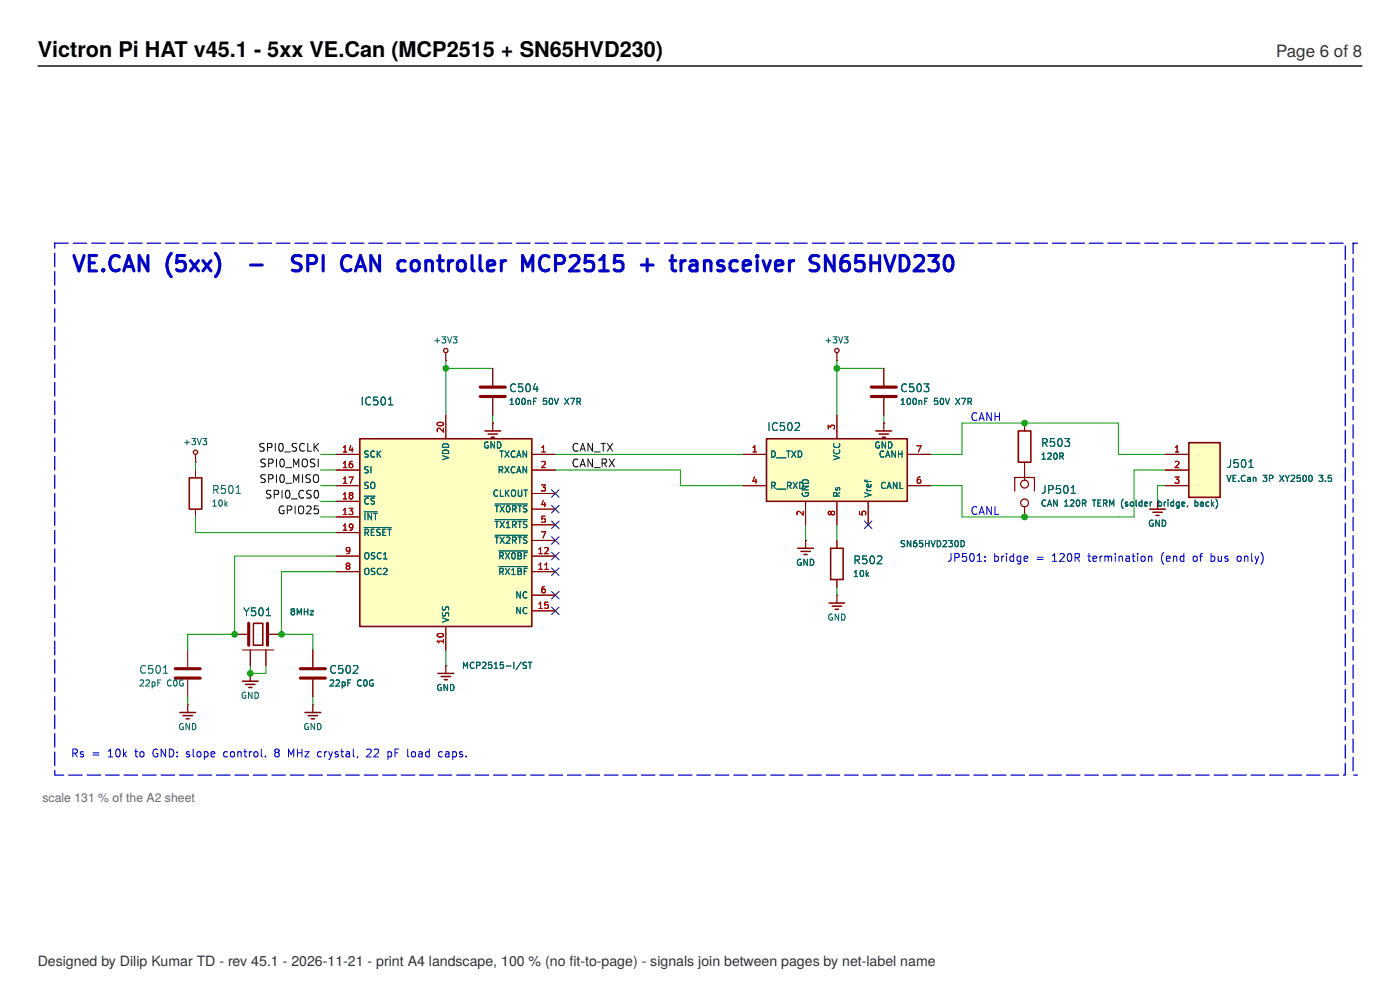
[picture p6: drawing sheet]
<svg xmlns="http://www.w3.org/2000/svg" width="297mm" height="210mm" viewBox="0 0 297 210" stroke-linecap="round" stroke-linejoin="round" font-family="sans-serif">
<defs><g id="words">
<text font-size="4.6" x="8" y="12">Victron Pi HAT v45.1 - 5xx VE.Can (MCP2515 + SN65HVD230)</text>
<text font-size="3.6" fill="#333" x="270.7" y="12">Page 6 of 8</text>
<text font-size="3" fill="#333" x="8" y="205">Designed by Dilip Kumar TD - rev 45.1 - 2026-11-21 - print A4 landscape, 100 % (no fit-to-page) - signals join between pages by net-label name</text>
<text font-size="2.6" fill="#666" x="9" y="170.2">scale 131 % of the A2 sheet</text>
</g></defs>
<path d="M8 14h281" fill="none" stroke="#000" stroke-width=".3"/>
<path d="M252.2 93.9h6.6v11.6h-6.6z" fill="#ffffc2" stroke="#840000" stroke-width=".33"/>
<path d="M177.5 76.5h.1M41.5 98h.1M217.4 99.7v2.2M247.2 96.4h5M247.2 99.7h5M170.9 114.6h.1M177.5 114.6v1.7M217.4 107.5v2.2M245.6 106.3h.1M247.2 103h5M177.5 126.3h.1M177.5 122.9v1.7" fill="none" stroke="#840000" stroke-width=".21"/>
<path d="M249.3 95.9h.8M249.3 94.9l.4-.3v1.3M249.3 98l.5-.1 .3 .4-.8 .9h.8M249.3 101.2h.8l-.5 .5 .4 .1v.6l-.2 .1-.5-.1" fill="none" stroke="#a90000" stroke-width=".21"/>
<g fill="none" stroke="#006464" stroke-width=".21">
<path d="M175.2 72.3h1M175.7 71.8v1M176.7 71.4h.8l-.4 .5 .4 .2v.5l-.2 .2-.6-.2M177.9 71.4l.4 1.4 .5-1.4M179.1 71.4h.8l-.4 .5 .3 .2v.5l-.1 .2-.6-.2M39.2 93.8h1M39.7 93.3v1M40.7 93h.8l-.5 .5 .4 .1v.6l-.2 .1-.5-.1M41.9 93l.4 1.3 .4-1.3M43 93h.8l-.4 .5 .4 .1v.6l-.2 .1-.6-.1M261.1 97.5v1.2a.53 .53 0 0 1-.7 .5M262.6 97.5h-.8v.8l.2-.2 .6 .1 .1 .2-.1 .6-.2 .2-.6-.2"/>
<path d="M263.5 97.7l.2-.2a.89 .89 0 0 1 .6 .8 .89 .89 0 0 1-.6 .9l-.2-.2-.2-.5zM264.9 99.2h1M264.9 98l.5-.5v1.7M169.9 118.7a.59 .59 0 0 0-.8 .6 .59 .59 0 0 0 .9 .5v-.4h-.3M171.3 118.6v1.3l-.8-1.3v1.3M171.9 118.6a.66 .66 0 0 1 .7 .7 .66 .66 0 0 1-.7 .6zM181.4 118.8l.8-.1 .1-.2v-.4l-.3-.2h-.6v1.7M181.8 118.8l.5 .8M183.8 117.9h-.7l-.1 .8 .2-.1h.6l.1 .3-.1 .5-.2 .2-.6-.2M184.7 118.1l.3-.2a.89 .89 0 0 1 .5 .9 .89 .89 0 0 1-.5 .8l-.3-.2-.1-.4zM186.1 118.1l.7-.2 .2 .2 .1 .3-1 1.2h1M221.7 103v1.2a.53 .53 0 0 1-.6 .5"/>
<path d="M221.8 106.2a.58 .58 0 0 0-.8 .5 .58 .58 0 0 0 .8 .5M222.2 107.4l.5-1.3 .4 1.3M222.3 107h.7M222.5 103.9l.8-.1 .1-.3v-.3l-.3-.2h-.6v1.7M224.3 106.1v1.3l-.8-1.3v1.3M224.9 103h-.8v.8l.2-.2 .6 .1 .1 .2-.1 .6-.2 .2-.6-.2M225.8 107.4h.8M225.8 106.4l.4-.3v1.3M225.9 103.1l.1-.1a.89 .89 0 0 1 .6 .8 .89 .89 0 0 1-.6 .9 1.1 1.1 0 0 1-.1-1.6zM227.1 106.2l.5-.1 .2 .3-.8 1h.8M227.2 104.7h1M227.2 103.5l.5-.5v1.7"/>
<path d="M228.5 106.1h.1a.7 .7 0 0 1 .5 .6 .7 .7 0 0 1-.5 .7 .87 .87 0 0 1-.1-1.3zM229.6 106.7h.6l.1-.5-.7-.1v1.3M229.9 106.7l.5 .7M231.7 106.1h.8M232.1 106.1v1.3M232.9 106.7h.5M233.5 106.1h-.6v1.3h.6M234.1 106.7h.6l.1-.5-.7-.1v1.3M234.4 106.7l.5 .7M235.4 107.4v-1.3l.4 .9 .5-.9v1.3M238.3 105.9a1.5 1.5 0 0 0 0 2M239.2 106.6l-.3-.1-.2 .2 .1 .2 .4 .1v.3h-.5"/>
<path d="M239.8 106.6l.2-.1 .4 .1 .1 .5-.2 .2-.5-.1zM241 106.1v1.1l.2 .2M242.3 106.6l-.4-.1-.3 .2 .2 .6h.5M242.3 106.1v1.3M242.8 106.9l.6-.1v-.2l-.4-.1-.2 .2 .1 .6h.5M244 106.5v.9M244.4 106.5l-.4 .2M244.6 110.4a.59 .59 0 0 0-.8 .6 .59 .59 0 0 0 .8 .5v-.4h-.2M245.8 106.6l.4-.1 .2 .2-.1 .6h-.5M245.8 106.1v1.3M245.9 110.3v1.3l-.7-1.3v1.3M246.6 110.3a.66 .66 0 0 1 .7 .7 .66 .66 0 0 1-.7 .6z"/>
<path d="M247 106.5v.9M247.4 106.5l-.4 .2M247.8 106.1v.1M247.8 106.5v.9M249 106.6l-.4-.1-.2 .2 .1 .6h.5M249 106.1v1.3M250.2 106.6l-.4-.1-.3 .2 .2 .6h.5M250.2 106.5v1.1l-.3 .2-.3-.1M250.7 106.9l.6-.1v-.2l-.4-.1-.2 .2 .1 .6h.5M252 107.3l-.2 .3M253.5 106.6l.4-.1 .2 .2-.1 .6h-.5M253.5 106.1v1.3"/>
<path d="M254.7 106.6h.5l.1 .8M255.3 106.8l-.7 .3 .2 .3 .5-.1M256.4 106.6l-.3-.1-.3 .2 .1 .6h.5M257 106.1v1.3M257.1 106.9l.4 .5M257.5 106.5l-.5 .5M257.9 105.9a1.5 1.5 0 0 1 0 2M260.3 100.8l.4 1.3 .5-1.3M261.6 101.4h.4M262.2 100.8h-.6v1.3h.6M262.8 102v.1M264.1 100.9a.58 .58 0 0 0-.8 .6 .58 .58 0 0 0 .8 .5"/>
<path d="M264.7 101.3h.5l.1 .8M265.3 101.6l-.7 .2 .2 .3h.5M265.9 101.4l.5-.1v.8M265.9 101.3v.8M267.9 100.8h.8l-.4 .5 .4 .1v.6l-.2 .1-.6-.1M269.3 101.5l.6-.1 .1-.5-.7-.1v1.3M271.5 100.8l.9 1.3M272.4 100.8l-.9 1.3M272.7 100.8l.4 .7M273.1 101.5v.6M273.5 100.8l-.4 .7M273.9 100.9l.5-.1 .3 .4-.9 .9h.9"/>
<path d="M275.8 100.8h-.6l-.1 .6h.7v.6l-.2 .1-.5-.1M276.5 100.9l.2-.1a.7 .7 0 0 1 .5 .7 .7 .7 0 0 1-.5 .6l-.3-.5zM277.8 100.9l.1-.1a.7 .7 0 0 1 .5 .7 .7 .7 0 0 1-.5 .6l-.3-.5zM279.8 100.8h.8l-.4 .5 .4 .1v.6l-.2 .1-.6-.1M281.2 102v.1M282.4 100.8h-.6l-.1 .6h.7l.1 .2-.1 .4-.2 .1-.5-.1M176.5 130.3a.59 .59 0 0 0-.7 .6 .59 .59 0 0 0 .8 .5v-.4h-.2M177.9 130.2v1.3l-.7-1.3v1.3M178.5 130.2a.66 .66 0 0 1 .8 .7 .66 .66 0 0 1-.8 .6zM181.2 122.3h.8M181.2 121.4l.4-.4v1.3M182.6 121.1l.2-.1a.7 .7 0 0 1 .4 .6 .7 .7 0 0 1-.4 .7 .87 .87 0 0 1-.2-1.2z"/>
<path d="M183.8 121v1.3M183.9 121.8l.4 .5M184.3 121.4l-.5 .5"/>
</g>
<path d="M169.2 116.3h3.4M169.9 117h2M170.6 117.6h.6M176.2 116.3h2.7v6.6h-2.7zM243.9 108h3.3M244.6 108.7h2M245.2 109.3h.7M175.9 127.9h3.3M176.5 128.6h2M177.2 129.2h.7" fill="none" stroke="#840000" stroke-width=".33"/>
<g fill="none" stroke="#840000" stroke-width=".26">
<path d="M177.5 74.8v1.7M41.5 96.4v1.6M170.9 114.6v1.7M215.3 104.2v-2.9h4.1v2.9M245.6 106.3v1.7M177.5 126.3v1.6"/>
<circle cx="177.5" cy="74.4" r=".46"/>
<circle cx="41.5" cy="95.9" r=".46"/>
<circle cx="217.4" cy="106.7" r=".83"/>
<circle cx="217.4" cy="102.7" r=".83"/>
</g>
<path d="M76.3 93.1h36.5v39.8h-36.5z" fill="#ffffc2" stroke="#840000" stroke-width=".33"/>
<g fill="none" stroke="#840000" stroke-width=".21">
<path d="M71.3 96.4h5M71.3 99.7h5M94.6 88.1v5M112.8 96.4h5M112.8 99.7h5M71.3 118h5M71.3 109.7h5M71.3 103h5M71.3 106.3h5M71.3 113h5M112.8 118h5M112.8 104.7h5"/>
<path d="M112.8 108h5M112.8 111.3h5M112.8 114.6h5M71.3 121.3h5M94.6 132.9v5M112.8 121.3h5M112.8 129.6h5M112.8 126.3h5"/>
</g>
<g fill="none" stroke="#006464" stroke-width=".21">
<path d="M76.9 84.2v1.7M78.1 95.7h-.5l-.2 .1v.4l.6 .2 .1 .3-.2 .3-.5-.1M78.1 99h-.5l-.2 .2 .1 .3 .6 .3v.4l-.2 .1-.5-.1M78.6 84.4a.67 .67 0 0 0-.8 0 .67 .67 0 0 0-.2 .8 .62 .62 0 0 0 .3 .6 .62 .62 0 0 0 .7-.1M78.7 99v1.3M79.5 95.8a.59 .59 0 0 0-.9 .5 .59 .59 0 0 0 .9 .6M80 95.7v1.3M80.1 84.2h-.8l-.1 .8 .3-.1h.5l.2 .3-.1 .5-.2 .2-.7-.2M80.2 96.2l.6 .8M80.8 95.7l-.8 .7M81 84.4l.2-.2a.89 .89 0 0 1 .6 .9 .89 .89 0 0 1-.6 .8l-.2-.2-.2-.4zM82.4 85.9h.9"/>
<path d="M82.4 84.7l.5-.5v1.7M93.9 96.6l1.3 .5-1.3 .4M93.9 94.4a.71 .71 0 0 1 .8-.2 .71 .71 0 0 1 .5 .7h-1.3zM94 95.6a.69 .69 0 0 1 .8-.1 .69 .69 0 0 1 .4 .7h-1.3zM105.9 99.7l.6-.1 .1-.5-.7-.1v1.3M106 95.7h.8M106.2 99.7l.5 .6M106.4 95.7v1.3M107.1 95.7l.9 1.3M107.1 99l.9 1.3M108 95.7l-.9 1.3M108 99l-.9 1.3"/>
<path d="M109.3 95.8a.59 .59 0 0 0-.9 .5 .59 .59 0 0 0 .9 .6M109.3 99.1a.59 .59 0 0 0-.9 .5 .59 .59 0 0 0 .9 .6M109.6 97l.5-1.3 .4 1.3M109.8 96.6h.6M109.8 99.9h.6M111.7 95.7v1.3l-.7-1.3v1.3M111.7 99v1.3l-.7-1.3v1.3M77.3 108.6h2.7M77.3 105.2h2.3M77.3 111.9h5.7M77.4 108.9v1.4M77.4 112.9h.7v-.5l-.7-.1v1.3"/>
<path d="M77.6 117.3l.1-.1a.45 .45 0 0 1 .6 .5v.4a.44 .44 0 0 1-.5 .5 .44 .44 0 0 1-.4-.5zM77.8 112.9l.4 .7M78.1 102.4l-.5-.1-.2 .3 .1 .3 .6 .2v.4l-.2 .1h-.5M78.2 105.7a.59 .59 0 0 0-.8 .6 .59 .59 0 0 0 .8 .5M78.8 112.9h.4M78.8 108.9v1.4l-.7-1.4v1.4M78.8 102.4l.2-.1a.45 .45 0 0 1 .5 .4v.5a.44 .44 0 0 1-.4 .4 .44 .44 0 0 1-.5-.4zM79.3 108.9h.7M79.4 112.3h-.6v1.3h.6M79.5 105.7l-.5-.1-.3 .3 .1 .3 .6 .2v.4l-.2 .1h-.5M79.5 117.3l-.5-.1-.2 .2v.3l.6 .3 .1 .3-.2 .3-.5-.1M79.6 108.9v1.4"/>
<path d="M80.7 112.3h-.5l-.3 .2 .1 .3 .6 .3v.4l-.2 .1-.5-.1M80.8 117.4a.59 .59 0 0 0-.8 .5 .59 .59 0 0 0 .8 .5M81.2 112.9h.5M81.4 118.6h.7M81.4 117.6l.3-.4v1.4M81.9 112.3h-.7v1.3h.7M82.2 112.3h.8M82.6 112.3v1.3M105 107.3h.8M105 110.6h.8M105 113.9h.8M105 106.9h6.9"/>
<path d="M105 110.2h6.9M105 113.5h6.9M105.4 107.3v1.3M105.4 110.6v1.3M105.4 113.9v1.3M105.6 104.1a.59 .59 0 0 0-.8 .5 .59 .59 0 0 0 .8 .6M105.8 116.9h6.1M106 117.9h.7v-.5l-.7-.2v1.4M106.1 107.3l.9 1.3M106.1 110.6l.9 1.3M106.1 113.9l.9 1.3M106.2 104v1.3h.6"/>
<path d="M106.3 117.9l.5 .7M107 107.3l-.9 1.3M107 110.6l-.9 1.3M107 113.9l-.9 1.3M107.2 117.2l.9 1.4M107.2 104v1.3M107.4 111.9h.8M107.4 104.5l.6 .8M107.4 114l.5-.1 .3 .4-.8 .9h.8M107.4 111l.4-.4v1.3M107.5 107.4l.2-.1a.71 .71 0 0 1 .5 .6 .71 .71 0 0 1-.5 .7l-.3-.5zM108 104l-.8 .7"/>
<path d="M108.1 117.2l-.9 1.4M108.7 117.4l.2-.2a.71 .71 0 0 1 .4 .7 .71 .71 0 0 1-.4 .7l-.3-.5zM108.7 104h.1a.44 .44 0 0 1 .6 .4v.4a.44 .44 0 0 1-.5 .5 .44 .44 0 0 1-.4-.5zM108.7 108l.7-.1v-.5l-.7-.1v1.3M108.7 111.3l.7-.1v-.5l-.7-.1v1.3M108.7 114.6l.7-.1v-.5l-.7-.1v1.3M109.1 108l.4 .6M109.1 111.3l.4 .6M109.1 114.6l.4 .6M109.6 100.3l.5-1.3 .4 1.3M109.9 117.2h.4l.3 .3-.3 .4 .3 .1v.3l-.2 .3h-.5zM109.9 117.9h.4"/>
<path d="M109.9 107.3h.7M109.9 110.6h.7M109.9 113.9h.7M109.9 104v1l.3 .3h.3l.2-.3v-1M110.3 107.3v1.3M110.3 110.6v1.3M110.3 113.9v1.3M111.1 104h.8M111.2 117.9h.5M111.5 104v1.3M111.8 110.7l-.5-.1-.3 .2 .1 .4 .6 .2v.4l-.2 .1h-.5M111.8 107.3h-.5l-.3 .2 .1 .3 .6 .3v.4l-.2 .1-.5-.1"/>
<path d="M111.8 114l-.5-.1-.3 .3 .1 .3 .6 .2v.4l-.2 .1h-.5M111.8 117.2h-.6v1.4M77.6 120.6h.1a.44 .44 0 0 1 .6 .4v.4a.44 .44 0 0 1-.5 .5 .44 .44 0 0 1-.4-.5zM79.5 120.6h-.5l-.2 .1v.4l.6 .2 .1 .3-.2 .3-.5-.1M80.8 120.7a.59 .59 0 0 0-.8 .5 .59 .59 0 0 0 .8 .6M81.4 120.7l.5-.1 .2 .3-.8 1h.8M93.9 131.1l1.3 .4-1.3 .5M93.9 129.9v.6l.2 .2 .3-.1 .3-.6h.4l.1 .2-.1 .5M93.9 128.7v.5l.2 .2 .3-.1 .3-.6h.4l.1 .2-.1 .5M105.8 120.2h6.1M106 121.2h.7v-.5l-.7-.1v1.3M106.3 121.2l.5 .7"/>
<path d="M107.2 120.6l.9 1.3M108.1 120.6l-.9 1.3M108.6 121.9h.7M108.6 120.9l.3-.3v1.3M109.9 120.6h.4l.3 .2-.3 .4 .3 .1v.3l-.2 .3h-.5zM109.9 121.2h.4M110.4 125.5v1.4l-.8-1.4v1.4M110.4 128.8v1.4l-.8-1.4v1.4M111.2 121.2h.5M111.8 125.7a.59 .59 0 0 0-.9 .5 .59 .59 0 0 0 .9 .5M111.8 129a.59 .59 0 0 0-.9 .5 .59 .59 0 0 0 .9 .5M111.8 120.6h-.6v1.3"/>
<path d="M98.3 141.8v-1.3l.5 .9 .4-.9v1.3M100.6 140.6a.58 .58 0 0 0-.9 .5 .58 .58 0 0 0 .9 .6M101.1 141.2l.6-.1 .1-.5-.7-.1v1.3M102.4 140.6l.5-.1 .2 .3-.8 1h.8M104.3 140.5h-.6l-.1 .6 .6-.1 .1 .7-.2 .1-.5-.1M104.9 141.8h.7M104.9 140.8l.3-.3v1.3M106.8 140.5h-.6l-.1 .6 .6-.1 .1 .7-.2 .1-.5-.1M107.4 141.3h1M109 140.5v1.3M110.6 140.4l-1.1 1.7M111.7 140.5h-.5l-.3 .2 .2 .3 .5 .3v.4l-.2 .1-.5-.1"/>
<path d="M112.1 140.5h.7M112.4 140.5v1.3"/>
</g>
<g fill="none" stroke="#a90000" stroke-width=".21">
<path d="M72.8 95.9h.8M72.8 94.9l.4-.3v1.3M72.8 98.3l.4-.4v1.3M72.8 99.2h.8M74.4 94.5l-.3 .9h.8M74.7 97.9h-.4l-.1 .3-.1 .7 .2 .3 .5-.1v-.5l-.1-.2h-.4l-.2 .2M74.7 95v.9M92.8 89.8a.79 .79 0 0 1 1.3 .2 .75 .75 0 0 1-1.4-.1zM94.1 90.8v.9l-1-.9-.4 .3 .2 .5M114.9 95.9h.8M114.9 94.9l.4-.3v1.3M114.9 98l.5-.1 .3 .4-.8 .9h.8"/>
<path d="M72.8 109.2h.8M72.8 101.6l.4-.4v1.3M72.8 104.9l.4-.4v1.3M72.8 108.2l.4-.4v1.4M72.8 111.5l.4-.4v1.4M72.8 102.5h.8M72.8 105.8h.8M72.8 112.5h.8M74 107.8h.8l-.4 .5 .4 .2v.5l-.2 .2-.6-.2M74 101.2h.9l-.6 1.3M74.2 116.7l-.2 .2h-.4l-.1-.2v-.5l.5-.1 .2 .3v.7l-.2 .3-.4 .1M74.3 105.1l-.2-.3 .2-.3h.3l.2 .3-.2 .3"/>
<path d="M74.3 105.1l-.2 .2 .1 .4 .1 .1h.3l.2-.2v-.3l-.2-.2M74.3 105.1h.3M74.8 111.7l-.2 .3-.4-.1-.1-.2 .1-.4 .4-.2 .2 .3v.8l-.2 .2-.4 .1M114.3 116.5l.4-.4v1.4M114.3 119.8l.4-.4v1.4M114.3 117.5h.8M114.9 102.8h.8l-.4 .6 .3 .1v.6l-.2 .1-.5-.1M114.9 112.8h.9l-.6 1.3M115.3 106.1l-.4 1h.9M115.6 119.8l.3-.4v1.4M115.6 116.2l.5-.1 .2 .4-.8 1h.8M115.6 106.6v.9"/>
<path d="M115.6 109.5h-.6l-.1 .6 .2-.1 .5 .1 .1 .1-.1 .5-.2 .1-.5-.1M73.7 120l-.2 .3v.3l.2 .2 .4-.1 .1-.2v-.4l-.2-.1M73.7 120l-.2-.2 .2-.4 .4 .1 .1 .2-.2 .3M73.7 120h.3M92.8 134.6a.79 .79 0 0 1 1.3 .2 .75 .75 0 0 1-1.4-.1zM94.1 135.6v.8M94.1 136h-1.4l.4 .4M114.3 120.8h.8M114.3 128.1l.4-.4v1.4M114.3 129.1h.8M115.6 120.8h.7M115.6 124.4l-.4 .1-.2 .2-.1 .8 .3 .2 .4-.1 .1-.4-.1-.2-.4-.1-.3 .3"/>
<path d="M116.3 127.7h-.7v.7l.2-.2 .4 .1 .1 .2v.4l-.2 .2-.5-.2"/>
</g>
<path d="M162.6 93.1h29.9v13.2h-29.9z" fill="#ffffc2" stroke="#840000" stroke-width=".33"/>
<g fill="none" stroke="#840000" stroke-width=".21">
<path d="M94.6 76.5h.1M104.5 78.1v4M187.5 78.1v4M41.5 99.7v1.7M71.3 96.4h5M71.3 99.7h5M94.6 88.1v5M104.5 89.7h.1M104.5 84.1v4M112.8 96.4h5M112.8 99.7h5M157.6 96.4h5"/>
<path d="M177.5 88.1v5M187.5 89.7h.1M187.5 84.1v4M192.5 96.4h4.9M217.4 89.7v1.7M217.4 98v3.9M247.2 96.4h5M247.2 99.7h5M41.5 108v1.7M71.3 103h5M71.3 118h5M71.3 109.7h5"/>
<path d="M71.3 106.3h5M71.3 113h5M112.8 118h5M112.8 104.7h5M112.8 108h5M112.8 111.3h5M112.8 114.6h5M157.6 103h5M170.9 114.6h.1M170.9 106.3v5M177.5 106.3v5M177.5 114.6v1.7"/>
<path d="M184.2 106.3v5M192.5 103h4.9M217.4 107.5v2.2M245.6 106.3h.1M247.2 103h5M39.8 137.9v3.9M49.8 134.5h3M51.4 137.9h6.7M53.1 137.9v3.3M56.4 137.9v3.3M56.7 134.5h3M66.4 137.9v3.9"/>
<path d="M71.3 121.3h5M94.6 132.9v5M112.8 121.3h5M112.8 129.6h5M112.8 126.3h5M177.5 122.9v1.7M39.8 149.5h.1M39.8 143.8v4M53.1 142.8h.1M66.4 149.5h.1M66.4 143.8v4M94.6 141.2h.1"/>
</g>
<g fill="none" stroke="#006464" stroke-width=".21">
<path d="M92.3 72.3h1M92.8 71.8v1M93.8 71.4h.8l-.5 .5 .4 .2v.5l-.2 .2-.5-.2M94.9 71.4l.5 1.4 .4-1.4M96.1 71.4h.8l-.4 .5 .4 .2v.5l-.2 .2-.6-.2M76.9 84.2v1.7M78.1 95.7h-.5l-.2 .1v.4l.6 .2 .1 .3-.2 .3-.5-.1M78.1 99h-.5l-.2 .2 .1 .3 .6 .3v.4l-.2 .1-.5-.1M78.6 84.4a.67 .67 0 0 0-.8 0 .67 .67 0 0 0-.2 .8 .62 .62 0 0 0 .3 .6 .62 .62 0 0 0 .7-.1M78.7 99v1.3M79.5 95.8a.59 .59 0 0 0-.9 .5 .59 .59 0 0 0 .9 .6M80 95.7v1.3"/>
<path d="M80.1 84.2h-.8l-.1 .8 .3-.1h.5l.2 .3-.1 .5-.2 .2-.7-.2M80.2 96.2l.6 .8M80.8 95.7l-.8 .7M81 84.4l.2-.2a.89 .89 0 0 1 .6 .9 .89 .89 0 0 1-.6 .8l-.2-.2-.2-.4zM82.4 85.9h.9M82.4 84.7l.5-.5v1.7M93.9 96.6l1.3 .5-1.3 .4M93.9 94.4a.71 .71 0 0 1 .8-.2 .71 .71 0 0 1 .5 .7h-1.3zM94 95.6a.69 .69 0 0 1 .8-.1 .69 .69 0 0 1 .4 .7h-1.3zM103.5 93.8a.59 .59 0 0 0-.7 .6 .59 .59 0 0 0 .8 .5v-.4h-.3M104.9 93.7v1.3l-.7-1.3v1.3M105.5 93.7a.66 .66 0 0 1 .8 .7 .66 .66 0 0 1-.8 .6z"/>
<path d="M105.9 99.7l.6-.1 .1-.5-.7-.1v1.3M106 95.7h.8M106.2 99.7l.5 .6M106.4 95.7v1.3M107.1 95.7l.9 1.3M107.1 99l.9 1.3M108 95.7l-.9 1.3M108 99l-.9 1.3M108.2 85.8h.8M108.2 84.9l.4-.4v1.3M109.3 95.8a.59 .59 0 0 0-.9 .5 .59 .59 0 0 0 .9 .6M109.3 99.1a.59 .59 0 0 0-.9 .5 .59 .59 0 0 0 .9 .6"/>
<path d="M109.3 81.6a.67 .67 0 0 0-.8 0 .67 .67 0 0 0-.2 .8 .62 .62 0 0 0 .3 .6 .62 .62 0 0 0 .7-.1M109.6 97l.5-1.3 .4 1.3M109.6 84.6l.2-.1a.7 .7 0 0 1 .4 .6 .7 .7 0 0 1-.4 .7 .87 .87 0 0 1-.2-1.2zM109.8 96.6h.6M109.8 99.9h.6M110.8 81.4h-.8v.8l.2-.1h.6l.1 .3-.1 .5-.2 .2-.6-.2M110.9 84.6l.1-.1a.7 .7 0 0 1 .5 .6 .7 .7 0 0 1-.5 .7 .87 .87 0 0 1-.1-1.2zM111.7 95.7v1.3l-.7-1.3v1.3M111.7 99v1.3l-.7-1.3v1.3M111.8 81.5l.1-.1a.89 .89 0 0 1 .6 .9 .89 .89 0 0 1-.6 .8 1.1 1.1 0 0 1-.1-1.6zM112 85h.5l.1 .8M112 84.9v.9"/>
<path d="M113.2 85.1h.4M113.5 81.3l-.4 1.2h1.1M113.8 84.5h-.6v1.3M113.9 82v1.1M115.9 84.5h-.6l-.1 .6 .2-.1h.5v.7l-.2 .1-.5-.1M116.7 84.6l.1-.1a.7 .7 0 0 1 .5 .6 .7 .7 0 0 1-.5 .7 .87 .87 0 0 1-.1-1.2zM117.6 84.5l.4 1.3 .5-1.3M119.8 84.5l.9 1.3M120.7 84.5l-.9 1.3M121 84.5h.9l-.6 1.3M122.4 85.2l.6-.1 .1-.5-.7-.1v1.3M122.7 85.2l.4 .6"/>
<path d="M163.1 89.7v1.6M163.7 95.7a.67 .67 0 0 1 .8 .6 .67 .67 0 0 1-.8 .7zM164.7 97.1h2M164.9 89.8a.67 .67 0 0 0-.8 0 .67 .67 0 0 0-.2 .8 .62 .62 0 0 0 .3 .6 .62 .62 0 0 0 .7 0M166.4 89.7h-.8l-.1 .7 .3-.1 .5 .1 .2 .2-.1 .6-.3 .1-.6-.1M166.9 95.7h.7M167.3 95.7v1.3M167.3 89.7h.2a.89 .89 0 0 1 .6 .8 .89 .89 0 0 1-.6 .8 1.1 1.1 0 0 1-.2-1.6zM167.9 95.7l.9 1.3M168.7 89.8l.6-.1 .2 .1 .1 .3-1 1.2h1M168.8 95.7l-.9 1.3M169.3 95.7a.67 .67 0 0 1 .8 .6 .67 .67 0 0 1-.8 .7z"/>
<path d="M176.8 96.6l1.3 .5-1.3 .4M176.9 95.4a.59 .59 0 0 0 .6 .9 .59 .59 0 0 0 .5-.9M176.9 94.1a.59 .59 0 0 0 .6 .8 .59 .59 0 0 0 .5-.8M186.5 93.8a.59 .59 0 0 0-.8 .6 .59 .59 0 0 0 .9 .5v-.4h-.3M187.5 95.8a.59 .59 0 0 0-.8 .5 .59 .59 0 0 0 .8 .6M187.9 93.7v1.3l-.8-1.3v1.3M187.9 97l.4-1.3 .5 1.3M188 96.6h.6M188.5 93.7a.66 .66 0 0 1 .7 .7 .66 .66 0 0 1-.7 .6zM190 95.7v1.3l-.8-1.3v1.3M190.6 95.7v1.3M190.6 96.3h.8"/>
<path d="M191.2 85.8h.7M191.2 84.9l.3-.4v1.3M191.4 95.7v1.3M192.3 81.6a.67 .67 0 0 0-.8 0 .67 .67 0 0 0-.2 .8 .62 .62 0 0 0 .3 .6 .62 .62 0 0 0 .7-.1M192.6 84.6l.1-.1a.7 .7 0 0 1 .5 .6 .7 .7 0 0 1-.5 .7 .87 .87 0 0 1-.1-1.2zM193.8 81.4h-.8l-.1 .8 .3-.1h.5l.2 .3-.1 .5-.2 .2-.7-.2M193.8 84.6l.2-.1a.7 .7 0 0 1 .4 .6 .7 .7 0 0 1-.4 .7 .87 .87 0 0 1-.2-1.2zM194.7 81.6l.2-.2a.89 .89 0 0 1 .6 .9 .89 .89 0 0 1-.6 .8l-.2-.2-.2-.4zM195 84.9v.9M195 85h.5v.8M196 81.4h1l-.5 .7 .5 .1v.7l-.3 .2-.7-.2M196.2 85.1h.4"/>
<path d="M196.8 84.5h-.6v1.3M198.9 84.5h-.6l-.1 .6 .2-.1h.4l.1 .7-.2 .1-.5-.1M199.6 84.6l.2-.1a.7 .7 0 0 1 .4 .6 .7 .7 0 0 1-.4 .7 .87 .87 0 0 1-.2-1.2zM200.6 84.5l.4 1.3 .4-1.3M202.7 84.5l.9 1.3M203.6 84.5l-.9 1.3M204 84.5h.9l-.6 1.3M205.4 85.2l.6-.1v-.5l-.6-.1v1.3M205.7 85.2l.4 .6M221 97.4h.8M221 96.5l.4-.4v1.3M221.2 93.9l.8-.1 .2-.2-.1-.4-.3-.2h-.6v1.7"/>
<path d="M221.6 93.9l.6 .8M222.3 96.2l.5-.1 .2 .4-.8 .9h.8M223.7 93h-.8l-.1 .8 .2-.1 .6 .1 .1 .2v.5l-.3 .2-.6-.2M223.7 96.2l.1-.1a.7 .7 0 0 1 .5 .7 .7 .7 0 0 1-.5 .6 .87 .87 0 0 1-.1-1.2zM224.5 93.2l.3-.2a.89 .89 0 0 1 .5 .9 .89 .89 0 0 1-.5 .8l-.3-.2-.1-.4zM224.8 96.8l.7-.1v-.5l-.7-.1v1.3M225.1 96.8l.5 .6M225.9 93h1l-.5 .7 .4 .1v.7l-.2 .2-.7-.2M261.1 97.5v1.2a.53 .53 0 0 1-.7 .5M262.6 97.5h-.8v.8l.2-.2 .6 .1 .1 .2-.1 .6-.2 .2-.6-.2M263.5 97.7l.2-.2a.89 .89 0 0 1 .6 .8 .89 .89 0 0 1-.6 .9l-.2-.2-.2-.5zM264.9 99.2h1"/>
<path d="M264.9 98l.5-.5v1.7M45.2 107.4h.7M45.2 106.4l.3-.3v1.3M45.3 103.9l.8-.1 .2-.3-.1-.3-.2-.2h-.7v1.7M45.7 103.9l.6 .8M46.6 106.1h.1a.7 .7 0 0 1 .5 .6 .7 .7 0 0 1-.5 .7 .87 .87 0 0 1-.1-1.3zM47.7 106.1v1.3M47.8 103h-.8l-.1 .8 .3-.2 .5 .1 .2 .2-.1 .6-.2 .2-.7-.2M47.8 106.9l.4 .5M48.2 106.5l-.5 .5M48.7 103.2l.2-.2a.89 .89 0 0 1 .6 .8 .89 .89 0 0 1-.6 .9l-.2-.2-.2-.5zM50.1 104.7h.9"/>
<path d="M50.1 103.5l.5-.5v1.7M77.3 105.2h2.3M77.3 108.6h2.7M77.3 111.9h5.7M77.4 108.9v1.4M77.4 112.9h.7v-.5l-.7-.1v1.3M77.6 117.3l.1-.1a.45 .45 0 0 1 .6 .5v.4a.44 .44 0 0 1-.5 .5 .44 .44 0 0 1-.4-.5zM77.8 112.9l.4 .7M78.1 102.4l-.5-.1-.2 .3 .1 .3 .6 .2v.4l-.2 .1h-.5M78.2 105.7a.59 .59 0 0 0-.8 .6 .59 .59 0 0 0 .8 .5M78.8 112.9h.4M78.8 102.4l.2-.1a.45 .45 0 0 1 .5 .4v.5a.44 .44 0 0 1-.4 .4 .44 .44 0 0 1-.5-.4z"/>
<path d="M78.8 108.9v1.4l-.7-1.4v1.4M79.3 108.9h.7M79.4 112.3h-.6v1.3h.6M79.5 105.7l-.5-.1-.3 .3 .1 .3 .6 .2v.4l-.2 .1h-.5M79.5 117.3l-.5-.1-.2 .2v.3l.6 .3 .1 .3-.2 .3-.5-.1M79.6 108.9v1.4M80.7 112.3h-.5l-.3 .2 .1 .3 .6 .3v.4l-.2 .1-.5-.1M80.8 117.4a.59 .59 0 0 0-.8 .5 .59 .59 0 0 0 .8 .5M81.2 112.9h.5M81.4 118.6h.7M81.4 117.6l.3-.4v1.4M81.9 112.3h-.7v1.3h.7"/>
<path d="M82.2 112.3h.8M82.6 112.3v1.3M105 107.3h.8M105 110.6h.8M105 113.9h.8M105 106.9h6.9M105 110.2h6.9M105 113.5h6.9M105.4 107.3v1.3M105.4 110.6v1.3M105.4 113.9v1.3M105.6 104.1a.59 .59 0 0 0-.8 .5 .59 .59 0 0 0 .8 .6"/>
<path d="M105.8 116.9h6.1M106 117.9h.7v-.5l-.7-.2v1.4M106.1 107.3l.9 1.3M106.1 110.6l.9 1.3M106.1 113.9l.9 1.3M106.2 104v1.3h.6M106.3 117.9l.5 .7M107 107.3l-.9 1.3M107 110.6l-.9 1.3M107 113.9l-.9 1.3M107.2 117.2l.9 1.4M107.2 104v1.3"/>
<path d="M107.4 111.9h.8M107.4 104.5l.6 .8M107.4 114l.5-.1 .3 .4-.8 .9h.8M107.4 111l.4-.4v1.3M107.5 107.4l.2-.1a.71 .71 0 0 1 .5 .6 .71 .71 0 0 1-.5 .7l-.3-.5zM108 104l-.8 .7M108.1 117.2l-.9 1.4M108.7 104h.1a.44 .44 0 0 1 .6 .4v.4a.44 .44 0 0 1-.5 .5 .44 .44 0 0 1-.4-.5zM108.7 117.4l.2-.2a.71 .71 0 0 1 .4 .7 .71 .71 0 0 1-.4 .7l-.3-.5zM108.7 108l.7-.1v-.5l-.7-.1v1.3M108.7 111.3l.7-.1v-.5l-.7-.1v1.3M108.7 114.6l.7-.1v-.5l-.7-.1v1.3"/>
<path d="M109.1 108l.4 .6M109.1 111.3l.4 .6M109.1 114.6l.4 .6M109.6 100.3l.5-1.3 .4 1.3M109.9 117.2h.4l.3 .3-.3 .4 .3 .1v.3l-.2 .3h-.5zM109.9 117.9h.4M109.9 107.3h.7M109.9 110.6h.7M109.9 113.9h.7M109.9 104v1l.3 .3h.3l.2-.3v-1M110.3 107.3v1.3M110.3 110.6v1.3"/>
<path d="M110.3 113.9v1.3M111.1 104h.8M111.2 117.9h.5M111.5 104v1.3M111.8 110.7l-.5-.1-.3 .2 .1 .4 .6 .2v.4l-.2 .1h-.5M111.8 107.3h-.5l-.3 .2 .1 .3 .6 .3v.4l-.2 .1-.5-.1M111.8 114l-.5-.1-.3 .3 .1 .3 .6 .2v.4l-.2 .1h-.5M111.8 117.2h-.6v1.4M163.7 103l.6-.1 .1-.5-.7-.1v1.3M164 103l.5 .6M164.7 103.8h2M167.1 103l.6-.1 .1-.5-.7-.1v1.3"/>
<path d="M167.4 103l.4 .6M168.3 102.3l.8 1.3M169.1 102.3l-.8 1.3M169.7 102.3a.67 .67 0 0 1 .7 .7 .67 .67 0 0 1-.7 .6zM169.9 118.7a.59 .59 0 0 0-.8 .6 .59 .59 0 0 0 .9 .5v-.4h-.3M170.2 103.1h1.3l-1.3 .8h1.3M170.2 104.5a.6 .6 0 0 0 .7 .8 .6 .6 0 0 0 .5-.8h-.5v.2M170.2 102a.71 .71 0 0 1 .9-.2 .71 .71 0 0 1 .4 .7h-1.3zM171.3 118.6v1.3l-.8-1.3v1.3M171.9 118.6a.66 .66 0 0 1 .7 .7 .66 .66 0 0 1-.7 .6zM177.3 103.5v.3l.1 .2 .2-.1 .2-.4h.3v.5M177.5 105.2l-.1-.6-.5-.1-.1 .7h1.3"/>
<path d="M178.1 104.5l-.6 .4M181.4 118.8l.8-.1 .1-.2v-.4l-.3-.2h-.6v1.7M181.8 118.8l.5 .8M183.5 104.5l1.3 .5-1.3 .4M183.5 101.8l.1 .3h1.2M183.8 117.9h-.7l-.1 .8 .2-.1h.6l.1 .3-.1 .5-.2 .2-.6-.2M183.9 104.1h.9M183.9 103.7l.2 .4M183.9 101.8v.5M184.7 102.8l.1 .3-.2 .2h-.6v-.5l.2-.1 .1 .6M184.7 118.1l.3-.2a.89 .89 0 0 1 .5 .9 .89 .89 0 0 1-.5 .8l-.3-.2-.1-.4zM186.1 118.1l.7-.2 .2 .2 .1 .3-1 1.2h1"/>
<path d="M187.8 102.4a.59 .59 0 0 0-.8 .6 .59 .59 0 0 0 .8 .5M188.2 103.6l.4-1.3 .5 1.3M188.3 103.2h.7M190.3 102.3v1.3l-.8-1.3v1.3M190.9 102.3v1.3h.6M191.9 114.7h-.5l-.2 .1v.4l.6 .2 .1 .3-.2 .3-.5-.1M193.2 114.7v1.3l-.7-1.3v1.3M194.4 114.7h-.4l-.2 .3v.7l.2 .3 .5-.1-.1-.7h-.4l-.2 .2M195.7 114.7h-.6l-.1 .6 .7-.1v.7l-.2 .1-.5-.1M196.3 114.7v1.3M196.3 115.3h.8M197.1 114.7v1.3"/>
<path d="M197.5 114.7l.5 1.3 .4-1.3M198.8 114.7a.66 .66 0 0 1 .8 .6 .66 .66 0 0 1-.8 .7zM200.1 114.8l.5-.1 .2 .3-.8 1h.8M201.3 114.7h.8l-.5 .5 .4 .1v.6l-.2 .1-.5-.1M202.7 114.8l.2-.1a.7 .7 0 0 1 .4 .6 .7 .7 0 0 1-.4 .7l-.3-.5zM203.9 114.7a.66 .66 0 0 1 .7 .6 .66 .66 0 0 1-.7 .7zM221.7 103v1.2a.53 .53 0 0 1-.6 .5M221.8 106.2a.58 .58 0 0 0-.8 .5 .58 .58 0 0 0 .8 .5M222.2 107.4l.5-1.3 .4 1.3M222.3 107h.7M222.5 103.9l.8-.1 .1-.3v-.3l-.3-.2h-.6v1.7M224.3 106.1v1.3l-.8-1.3v1.3"/>
<path d="M224.9 103h-.8v.8l.2-.2 .6 .1 .1 .2-.1 .6-.2 .2-.6-.2M225.8 107.4h.8M225.8 106.4l.4-.3v1.3M225.9 103.1l.1-.1a.89 .89 0 0 1 .6 .8 .89 .89 0 0 1-.6 .9 1.1 1.1 0 0 1-.1-1.6zM227.1 106.2l.5-.1 .2 .3-.8 1h.8M227.2 104.7h1M227.2 103.5l.5-.5v1.7M228.5 106.1h.1a.7 .7 0 0 1 .5 .6 .7 .7 0 0 1-.5 .7 .87 .87 0 0 1-.1-1.3zM229.6 106.7h.6l.1-.5-.7-.1v1.3M229.9 106.7l.5 .7M231.7 106.1h.8M232.1 106.1v1.3"/>
<path d="M232.9 106.7h.5M233.5 106.1h-.6v1.3h.6M234.1 106.7h.6l.1-.5-.7-.1v1.3M234.4 106.7l.5 .7M235.4 107.4v-1.3l.4 .9 .5-.9v1.3M238.3 105.9a1.5 1.5 0 0 0 0 2M239.2 106.6l-.3-.1-.2 .2 .1 .2 .4 .1v.3h-.5M239.8 106.6l.2-.1 .4 .1 .1 .5-.2 .2-.5-.1zM241 106.1v1.1l.2 .2M242.3 106.6l-.4-.1-.3 .2 .2 .6h.5M242.3 106.1v1.3M242.8 106.9l.6-.1v-.2l-.4-.1-.2 .2 .1 .6h.5"/>
<path d="M244 106.5v.9M244.4 106.5l-.4 .2M244.6 110.4a.59 .59 0 0 0-.8 .6 .59 .59 0 0 0 .8 .5v-.4h-.2M245.8 106.6l.4-.1 .2 .2-.1 .6h-.5M245.8 106.1v1.3M245.9 110.3v1.3l-.7-1.3v1.3M246.6 110.3a.66 .66 0 0 1 .7 .7 .66 .66 0 0 1-.7 .6zM247 106.5v.9M247.4 106.5l-.4 .2M247.8 106.1v.1M247.8 106.5v.9M249 106.6l-.4-.1-.2 .2 .1 .6h.5"/>
<path d="M249 106.1v1.3M250.2 106.6l-.4-.1-.3 .2 .2 .6h.5M250.2 106.5v1.1l-.3 .2-.3-.1M250.7 106.9l.6-.1v-.2l-.4-.1-.2 .2 .1 .6h.5M252 107.3l-.2 .3M253.5 106.6l.4-.1 .2 .2-.1 .6h-.5M253.5 106.1v1.3M254.7 106.6h.5l.1 .8M255.3 106.8l-.7 .3 .2 .3 .5-.1M256.4 106.6l-.3-.1-.3 .2 .1 .6h.5M257 106.1v1.3M257.1 106.9l.4 .5"/>
<path d="M257.5 106.5l-.5 .5M257.9 105.9a1.5 1.5 0 0 1 0 2M260.3 100.8l.4 1.3 .5-1.3M261.6 101.4h.4M262.2 100.8h-.6v1.3h.6M262.8 102v.1M264.1 100.9a.58 .58 0 0 0-.8 .6 .58 .58 0 0 0 .8 .5M264.7 101.3h.5l.1 .8M265.3 101.6l-.7 .2 .2 .3h.5M265.9 101.4l.5-.1v.8M265.9 101.3v.8M267.9 100.8h.8l-.4 .5 .4 .1v.6l-.2 .1-.6-.1"/>
<path d="M269.3 101.5l.6-.1 .1-.5-.7-.1v1.3M271.5 100.8l.9 1.3M272.4 100.8l-.9 1.3M272.7 100.8l.4 .7M273.1 101.5v.6M273.5 100.8l-.4 .7M273.9 100.9l.5-.1 .3 .4-.9 .9h.9M275.8 100.8h-.6l-.1 .6h.7v.6l-.2 .1-.5-.1M276.5 100.9l.2-.1a.7 .7 0 0 1 .5 .7 .7 .7 0 0 1-.5 .6l-.3-.5zM277.8 100.9l.1-.1a.7 .7 0 0 1 .5 .7 .7 .7 0 0 1-.5 .6l-.3-.5zM279.8 100.8h.8l-.4 .5 .4 .1v.6l-.2 .1-.6-.1M281.2 102v.1"/>
<path d="M282.4 100.8h-.6l-.1 .6h.7l.1 .2-.1 .4-.2 .1-.5-.1M51.7 128.9l.6 .9M52.3 129.8v.8M52.8 128.9l-.5 .9M54.2 128.9h-.8l-.1 .8 .3-.1 .5 .1 .2 .2-.1 .5-.2 .2-.7-.2M55.1 129.1l.2-.2a.89 .89 0 0 1 .6 .9 .89 .89 0 0 1-.6 .8l-.2-.2-.2-.4zM56.5 130.6h.9M56.5 129.4l.5-.5v1.7M62 129.7l-.2-.3 .2-.3 .4 .1 .1 .2-.2 .3M62 129.7l-.2 .2v.4l.2 .1h.3l.2-.2v-.3l-.2-.2M62 129.7h.3M63.1 130.4v-1.3l.4 1 .4-1v1.3"/>
<path d="M64.6 129.1v1.3M64.6 129.8h.7M65.3 129.1v1.3M65.8 129.6h.7l-.7 .8h.7M77.6 120.6h.1a.44 .44 0 0 1 .6 .4v.4a.44 .44 0 0 1-.5 .5 .44 .44 0 0 1-.4-.5zM79.5 120.6h-.5l-.2 .1v.4l.6 .2 .1 .3-.2 .3-.5-.1M80.8 120.7a.59 .59 0 0 0-.8 .5 .59 .59 0 0 0 .8 .6M81.4 120.7l.5-.1 .2 .3-.8 1h.8M93.9 131.1l1.3 .4-1.3 .5M93.9 129.9v.6l.2 .2 .3-.1 .3-.6h.4l.1 .2-.1 .5M93.9 128.7v.5l.2 .2 .3-.1 .3-.6h.4l.1 .2-.1 .5M105.8 120.2h6.1"/>
<path d="M106 121.2h.7v-.5l-.7-.1v1.3M106.3 121.2l.5 .7M107.2 120.6l.9 1.3M108.1 120.6l-.9 1.3M108.6 121.9h.7M108.6 120.9l.3-.3v1.3M109.9 120.6h.4l.3 .2-.3 .4 .3 .1v.3l-.2 .3h-.5zM109.9 121.2h.4M110.4 125.5v1.4l-.8-1.4v1.4M110.4 128.8v1.4l-.8-1.4v1.4M111.2 121.2h.5M111.8 125.7a.59 .59 0 0 0-.9 .5 .59 .59 0 0 0 .9 .5"/>
<path d="M111.8 129a.59 .59 0 0 0-.9 .5 .59 .59 0 0 0 .9 .5M111.8 120.6h-.6v1.3M181.2 122.3h.8M181.2 121.4l.4-.4v1.3M182.6 121.1l.2-.1a.7 .7 0 0 1 .4 .6 .7 .7 0 0 1-.4 .7 .87 .87 0 0 1-.2-1.2zM183.8 121v1.3M183.9 121.8l.4 .5M184.3 121.4l-.5 .5M29.7 144.3l.5-.1 .3 .4-.8 .9h.8M30.9 141.3a.67 .67 0 0 0-.9 0 .67 .67 0 0 0-.2 .8 .62 .62 0 0 0 .4 .6 .62 .62 0 0 0 .7 0M31 144.3l.5-.1 .2 .4-.8 .9h.8M32.3 144.7h.4l.2 .2-.1 .6h-.5"/>
<path d="M32.3 144.7v1.3M32.4 141.2h-.8l-.1 .7 .2-.1 .6 .1 .1 .2v.6l-.3 .1-.6-.1M33.3 141.2h.2a.89 .89 0 0 1 .5 .8 .89 .89 0 0 1-.5 .8 1.1 1.1 0 0 1-.2-1.6zM33.5 144.8h.4M34.1 144.2h-.6v1.3M34.6 142.8h1M34.6 141.6l.5-.4v1.6M36.3 144.3a.58 .58 0 0 0-.8 .6 .58 .58 0 0 0 .8 .5M37 144.3l.1-.1a.7 .7 0 0 1 .5 .7 .7 .7 0 0 1-.5 .6 .87 .87 0 0 1-.1-1.2zM38.8 144.3a.59 .59 0 0 0-.7 .6 .59 .59 0 0 0 .8 .5v-.4h-.3M38.8 153.5a.59 .59 0 0 0-.7 .6 .59 .59 0 0 0 .8 .6v-.5h-.3M40.2 153.5v1.3l-.8-1.3v1.3"/>
<path d="M40.8 153.5a.66 .66 0 0 1 .8 .6 .66 .66 0 0 1-.8 .7zM52.1 146.9a.59 .59 0 0 0-.8 .6 .59 .59 0 0 0 .9 .5v-.4h-.3M53.5 146.8v1.3l-.8-1.3v1.3M54.1 146.8a.66 .66 0 0 1 .7 .7 .66 .66 0 0 1-.7 .6zM65.4 153.5a.59 .59 0 0 0-.8 .6 .59 .59 0 0 0 .8 .6v-.5h-.2M66.7 153.5v1.3l-.7-1.3v1.3M67.4 153.5a.66 .66 0 0 1 .7 .6 .66 .66 0 0 1-.7 .7zM70 144.3l.5-.1 .3 .4-.8 .9h.8M71.2 141.3a.67 .67 0 0 0-.9 0 .67 .67 0 0 0-.2 .8 .62 .62 0 0 0 .4 .6 .62 .62 0 0 0 .7 0M71.3 144.3l.5-.1 .2 .4-.8 .9h.8M72.6 144.7h.4l.2 .2-.1 .6h-.5M72.6 144.7v1.3"/>
<path d="M72.7 141.2h-.8l-.1 .7 .2-.1 .6 .1 .2 .2-.1 .6-.3 .1-.6-.1M73.6 141.2h.2a.89 .89 0 0 1 .6 .8 .89 .89 0 0 1-.6 .8 1.1 1.1 0 0 1-.2-1.6zM73.8 144.8h.4M74.4 144.2h-.6v1.3M75 141.3l.6-.1 .2 .1 .1 .3-1 1.2h1M76.6 144.3a.58 .58 0 0 0-.8 .6 .58 .58 0 0 0 .8 .5M77.3 144.3l.2-.1a.7 .7 0 0 1 .4 .7 .7 .7 0 0 1-.4 .6 .87 .87 0 0 1-.2-1.2zM79.1 144.3a.59 .59 0 0 0-.7 .6 .59 .59 0 0 0 .8 .5v-.4h-.3M93.6 145.2a.59 .59 0 0 0-.8 .6 .59 .59 0 0 0 .8 .6v-.5h-.2M94.9 145.2v1.3l-.7-1.3v1.3M95.6 145.2a.66 .66 0 0 1 .7 .6 .66 .66 0 0 1-.7 .7zM98.3 141.8v-1.3l.5 .9 .4-.9v1.3"/>
<path d="M100.6 140.6a.58 .58 0 0 0-.9 .5 .58 .58 0 0 0 .9 .6M101.1 141.2l.6-.1 .1-.5-.7-.1v1.3M102.4 140.6l.5-.1 .2 .3-.8 1h.8M104.3 140.5h-.6l-.1 .6 .6-.1 .1 .7-.2 .1-.5-.1M104.9 141.8h.7M104.9 140.8l.3-.3v1.3M106.8 140.5h-.6l-.1 .6 .6-.1 .1 .7-.2 .1-.5-.1M107.4 141.3h1M109 140.5v1.3M110.6 140.4l-1.1 1.7M111.7 140.5h-.5l-.3 .2 .2 .3 .5 .3v.4l-.2 .1-.5-.1M112.1 140.5h.7"/>
<path d="M112.4 140.5v1.3"/>
</g>
<g fill="none" stroke="#a90000" stroke-width=".21">
<path d="M72.8 95.9h.8M72.8 99.2h.8M72.8 94.9l.4-.3v1.3M72.8 98.3l.4-.4v1.3M74.4 94.5l-.3 .9h.8M74.7 97.9h-.4l-.1 .3-.1 .7 .2 .3 .5-.1v-.5l-.1-.2h-.4l-.2 .2M74.7 95v.9M92.8 89.8a.79 .79 0 0 1 1.3 .2 .75 .75 0 0 1-1.4-.1zM94.1 90.8v.9l-1-.9-.4 .3 .2 .5M114.9 95.9h.8M114.9 98l.5-.1 .3 .4-.8 .9h.8M114.9 94.9l.4-.3v1.3"/>
<path d="M159.7 95.9h.8M159.7 94.9l.4-.3v1.3M175.7 91v-.8l.5 .4 .1-.3h.6l.1 .2-.1 .5M194.5 94.6h.9l-.6 1.3M249.3 95.9h.8M249.3 94.9l.4-.3v1.3M249.3 98l.5-.1 .3 .4-.8 .9h.8M72.8 102.5h.8M72.8 109.2h.8M72.8 101.6l.4-.4v1.3M72.8 104.9l.4-.4v1.3M72.8 108.2l.4-.4v1.4"/>
<path d="M72.8 111.5l.4-.4v1.4M72.8 105.8h.8M72.8 112.5h.8M74 101.2h.9l-.6 1.3M74 107.8h.8l-.4 .5 .4 .2v.5l-.2 .2-.6-.2M74.2 116.7l-.2 .2h-.4l-.1-.2v-.5l.5-.1 .2 .3v.7l-.2 .3-.4 .1M74.3 105.1l-.2-.3 .2-.3h.3l.2 .3-.2 .3M74.3 105.1l-.2 .2 .1 .4 .1 .1h.3l.2-.2v-.3l-.2-.2M74.3 105.1h.3M74.8 111.7l-.2 .3-.4-.1-.1-.2 .1-.4 .4-.2 .2 .3v.8l-.2 .2-.4 .1M114.3 116.5l.4-.4v1.4M114.3 119.8l.4-.4v1.4"/>
<path d="M114.3 117.5h.8M114.9 102.8h.8l-.4 .6 .3 .1v.6l-.2 .1-.5-.1M114.9 112.8h.9l-.6 1.3M115.3 106.1l-.4 1h.9M115.6 119.8l.3-.4v1.4M115.6 116.2l.5-.1 .2 .4-.8 1h.8M115.6 106.6v.9M115.6 109.5h-.6l-.1 .6 .2-.1 .5 .1 .1 .1-.1 .5-.2 .1-.5-.1M160.1 101.1l-.4 1h.9M160.4 101.6v.9M170.4 108.5v.8l-1-.8-.3 .2 .1 .5M176.3 108.7l-.3-.2-.3 .2 .1 .4 .2 .1 .3-.2"/>
<path d="M176.3 108.7l.2-.2h.4l.1 .2v.4l-.2 .1-.4-.1-.1-.1M176.3 108.7v.3M182.3 108.5v.6l.7 .1-.1-.6 .2-.1h.4l.2 .2-.2 .5M195.2 101.2l-.4 .1-.2 .2v.8l.2 .2 .5-.1v-.5l-.1-.1-.4-.1-.2 .2M249.3 101.2h.8l-.5 .5 .4 .1v.6l-.2 .1-.5-.1M73.7 120l-.2 .3v.3l.2 .2 .4-.1 .1-.2v-.4l-.2-.1M73.7 120l-.2-.2 .2-.4 .4 .1 .1 .2-.2 .3M73.7 120h.3M92.8 134.6a.79 .79 0 0 1 1.3 .2 .75 .75 0 0 1-1.4-.1zM94.1 135.6v.8M94.1 136h-1.4l.4 .4M114.3 120.8h.8"/>
<path d="M114.3 128.1l.4-.4v1.4M114.3 129.1h.8M115.6 120.8h.7M115.6 124.4l-.4 .1-.2 .2-.1 .8 .3 .2 .4-.1 .1-.4-.1-.2-.4-.1-.3 .3M116.3 127.7h-.7v.7l.2-.2 .4 .1 .1 .2v.4l-.2 .2-.5-.2"/>
</g>
<g fill="none" stroke="#840000" stroke-width=".33">
<path d="M102.9 91.4h3.3M103.5 92.1h2M104.2 92.7h.7M185.8 91.4h3.4M186.5 92.1h2M187.2 92.7h.6M216 91.4h2.7v6.6h-2.7zM40.2 101.4h2.6v6.6h-2.6zM53.8 132.2h1.9v4.7h-1.9zM38.2 151.1h3.3M38.8 151.8h2M39.5 152.5h.7"/>
<path d="M51.4 144.5h3.4M52.1 145.2h2M52.8 145.8h.6M64.7 151.1h3.3M65.4 151.8h2M66 152.5h.7M92.9 142.8h3.3M93.6 143.5h2M94.2 144.2h.7"/>
</g>
<g fill="none" stroke="#840000" stroke-width=".26">
<path d="M94.6 74.8v1.7M104.5 89.7v1.7M187.5 89.7v1.7M39.8 149.5v1.6M53.1 142.8v1.7M66.4 149.5v1.6M94.6 141.2v1.6"/>
<circle cx="94.6" cy="74.4" r=".46"/>
</g>
<path d="M101.9 84.1h5.3M101.9 82.1h5.3M184.8 84.1h5.3M184.8 82.1h5.3M52.8 132.2v4.7M56.7 132.2v4.7M37.2 143.8h5.3M37.2 141.8h5.3M63.7 143.8h5.3M63.7 141.8h5.3" fill="none" stroke="#840000" stroke-width=".66"/>
<g fill="none" stroke="#0f0f0f" stroke-width=".21">
<path d="M56 94.1h-.6l-.2 .1v.5l.7 .3 .1 .4-.3 .3-.6-.1M56.3 97.5l-.7-.1-.2 .1v.5l.7 .3 .2 .4-.3 .3h-.7M56.8 94.9l.7-.1 .2-.2-.1-.4-.2-.1h-.6v1.6M57 98.2h.8l.1-.3v-.4l-.3-.1h-.6v1.6M58.4 94.1v1.6M58.7 97.4v1.6M59.3 94.2l.2-.1a.89 .89 0 0 1 .6 .8 .89 .89 0 0 1-.6 .8l-.2-.1-.2-.5zM59.5 97.5l.3-.1a.89 .89 0 0 1 .5 .8 .89 .89 0 0 1-.5 .8l-.3-.1-.1-.5zM60.4 95.9h1.3M60.6 99.2h1.3M62.3 99v-1.6l.5 1.2 .6-1.2v1.6M62.9 94.1h-.6l-.3 .1v.5l.8 .3 .1 .4-.3 .3-.6-.1"/>
<path d="M64.3 97.5a.55 .55 0 0 1 .6-.1 .55 .55 0 0 1 .3 .5v.6a.55 .55 0 0 1-.5 .6 .55 .55 0 0 1-.6-.6v-.6zM64.6 94.2a.67 .67 0 0 0-.8 0 .67 .67 0 0 0-.2 .8 .62 .62 0 0 0 .3 .6 .62 .62 0 0 0 .7 0M65.3 94.1v1.6h.8M66.6 94.1v1.6M66.8 97.5l-.6-.1-.4 .3 .2 .4 .7 .3v.5l-.2 .1h-.7M66.9 94.8l.7 .9M67.5 97.4v1.6M67.6 94.1l-1 .9M122.6 97.5a.67 .67 0 0 0-.8 0 .67 .67 0 0 0-.2 .8 .62 .62 0 0 0 .3 .7 .62 .62 0 0 0 .7-.1M122.6 94.2a.67 .67 0 0 0-.8 0 .67 .67 0 0 0-.2 .8 .62 .62 0 0 0 .3 .6 .62 .62 0 0 0 .7 0M123.1 99l.5-1.6 .6 1.6M123.1 95.7l.5-1.6 .6 1.6"/>
<path d="M123.2 98.6h.8M123.2 95.2h.8M125.7 94.1v1.6l-1-1.6v1.6M125.7 97.4v1.6l-1-1.6v1.6M126.1 99.2h1.2M126.1 95.9h1.2M127.5 94.1h.9M127.7 98.2h.8l.2-.3-.1-.4-.2-.1h-.7v1.6M128 94.1v1.6M128.1 98.2l.6 .8M128.8 94.1l1.1 1.6M129.2 97.4l1.1 1.6"/>
<path d="M129.9 94.1l-1.1 1.6M130.3 97.4l-1.1 1.6M56.3 100.8l-.7-.1-.2 .2v.4l.7 .3 .2 .4-.3 .4-.7-.1M57 101.6l.8-.1 .1-.3v-.3l-.3-.2h-.6v1.7M57.5 104.1l-.7-.1-.2 .2v.4l.7 .4 .2 .4-.4 .3-.6-.1M58.2 104.9l.8-.1 .1-.2-.1-.4-.2-.2h-.6v1.7M58.7 100.7v1.7M59.6 100.8l.2-.1a.89 .89 0 0 1 .5 .8 .89 .89 0 0 1-.5 .9 1.1 1.1 0 0 1-.2-1.6zM59.8 104v1.7M60.2 107.4a.77 .77 0 0 0-1 .8 .77 .77 0 0 0 1 .7v-.6h-.3M60.6 102.5h1.3M60.8 104.1l.1-.1a.89 .89 0 0 1 .6 .8 .89 .89 0 0 1-.6 .9 1.1 1.1 0 0 1-.1-1.6z"/>
<path d="M60.9 108.2l.8-.1 .2-.2-.1-.4-.2-.2h-.7v1.7M61.8 105.8h1.3M62.3 102.4v-1.7l.5 1.2 .6-1.2v1.7M62.6 107.3v1.7M63.4 107.6a.56 .56 0 0 1 .6-.3 .56 .56 0 0 1 .4 .6v.5a.55 .55 0 0 1-.5 .6 .55 .55 0 0 1-.6-.6zM64.2 100.7v1.7M64.4 104.2a.67 .67 0 0 0-.8 0 .67 .67 0 0 0-.2 .8 .62 .62 0 0 0 .3 .6 .62 .62 0 0 0 .7-.1M65.1 107.5l.6-.2 .2 .2 .1 .3-1 1.2h1M65.8 100.8l-.6-.1-.3 .3 .2 .4 .7 .3v.5l-.3 .2-.6-.1M66 104.1l-.6-.1-.3 .3 .1 .4 .7 .3v.5l-.2 .2-.6-.1M66.6 100.9a.56 .56 0 0 1 .6-.2 .56 .56 0 0 1 .4 .5v.6a.55 .55 0 0 1-.6 .6 .55 .55 0 0 1-.5-.6zM66.8 104.2l.2-.2a.89 .89 0 0 1 .6 .8 .89 .89 0 0 1-.6 .9l-.2-.2-.2-.5z"/>
<path d="M67.5 107.3h-.8l-.1 .8 .3-.1h.5l.2 .3-.1 .5-.2 .2-.7-.2"/>
</g>
<g fill="none" stroke="#0000c2" stroke-width=".21">
<path d="M207.2 87.7a.67 .67 0 0 0-.8 0 .67 .67 0 0 0-.2 .8 .62 .62 0 0 0 .3 .6 .62 .62 0 0 0 .7 0M207.7 89.2l.5-1.7 .6 1.7M207.8 88.7h.8M210.3 87.5v1.7l-.9-1.7v1.7M211.1 87.5v1.7M211.1 88.3h.9M212 87.5v1.7M201.8 117.4v1.2a.53 .53 0 0 1-.7 .5M202.6 118.3l.7-.1 .2-.2-.1-.4-.2-.2h-.6v1.7M205 117.4h-.8l-.1 .8 .3-.2 .5 .1 .2 .3-.1 .5-.2 .2-.7-.2M205.9 117.6l.2-.2a.89 .89 0 0 1 .6 .8 .89 .89 0 0 1-.6 .9l-.2-.2-.2-.5zM207.2 107.6a.67 .67 0 0 0-.8 0 .67 .67 0 0 0-.2 .8 .62 .62 0 0 0 .3 .6 .62 .62 0 0 0 .7 0"/>
<path d="M207.3 119.1h.9M207.3 117.9l.5-.5v1.7M207.7 109.1l.5-1.6 .6 1.6M207.8 108.6h.8M209 118.9v.2M209 118v.2M210.3 107.5v1.6l-.9-1.6v1.6M211 118h.5l.3 .3-.2 .7h-.6M211 117.4v1.7M211.1 107.5v1.6h.8M212.5 118v1.1M213 118h-.3l-.2 .3"/>
<path d="M213.5 117.4v.2M213.5 118v1.1M215 118h-.4l-.4 .3 .2 .7h.6M215 117.4v1.7M216.5 118h-.4l-.3 .3 .1 .7h.6M216.5 118v1.3l-.3 .3-.4-.1M217.3 118.5l.7-.1v-.4h-.5l-.2 .2v.8h.7M220 118.2h1.3M220 118.7h1.3M223.3 119.1h.9M223.3 117.9l.4-.5v1.7M224.8 117.6l.7-.2 .2 .2 .1 .3-1 1.2h1"/>
<path d="M226.7 117.5l.1-.1a.89 .89 0 0 1 .6 .8 .89 .89 0 0 1-.6 .9 1.1 1.1 0 0 1-.1-1.6zM228.1 118.3l.8-.1 .1-.2-.1-.4-.2-.2h-.6v1.7M228.5 118.3l.5 .8M230.8 118h.6M231 117.4v1.4l.4 .3M231.9 118.5l.8-.1-.1-.4h-.5l-.2 .2v.8h.7M233.4 118v1.1M233.8 118h-.3l-.1 .3M234.4 118.1l.5-.1 .2 .2M234.4 118v1.1M235.1 118.2l.2-.2h.4l.1 1.1M235.1 118.2v.9"/>
<path d="M236.6 117.4v.2M236.6 118v1.1M237.4 118.1l.2-.1h.4l.1 1.1M237.4 118v1.1M238.9 118h.6l.1 1.1M239.6 118.4h-.5a.33 .33 0 0 0-.3 .4 .33 .33 0 0 0 .3 .3l.5-.1M240.2 118h.6M240.4 117.4v1.4l.4 .3M241.3 117.4v.2M241.3 118v1.1M242.2 118h.4l.3 .3v.5l-.3 .3-.4-.1-.1-.2zM243.6 118.1l.3-.1h.4l.1 1.1"/>
<path d="M243.6 118v1.1M246.9 117.2a1.9 1.9 0 0 0 0 2.5M247.4 118.5l.8-.1-.1-.4h-.4l-.3 .2 .1 .8h.6M248.9 118.1l.3-.1h.4v1.1M248.9 118v1.1M251.1 118h-.4l-.3 .3 .1 .7h.6M251.1 117.4v1.7M253.3 118h.4l.3 .3v.5l-.3 .3-.4-.1-.2-.2zM254.5 118h.6M255.1 117.4l-.4 .3v1.4M256.9 118h.5l.3 .3-.2 .7h-.6M256.9 117.4v1.7"/>
<path d="M258.4 118l.1 1 .4 .1 .2-.2M259.1 118v1.1M260.5 118h-.4l-.3 .2 .1 .2 .6 .2v.4h-.7M262.6 118h.4l.3 .3v.5l-.3 .3-.4-.1-.2-.2zM264 118.1l.3-.1h.4v1.1M264 118v1.1M265.5 117.4v1.4l.3 .3M266.2 118l.4 1.1M266.6 119.1l-.4 .5M267 118l-.4 1.1M267.5 117.2a1.9 1.9 0 0 1 0 2.5M15.5 159.8l.7-.1 .2-.3-.1-.3-.2-.2h-.6v1.7"/>
<path d="M15.9 159.8l.5 .8M17.7 159.5l-.4-.1-.3 .3 .1 .2 .6 .2v.4h-.7M19.7 159.7h1.3M23 159.4l.4-.5v1.7M24.8 159l.1-.1a.89 .89 0 0 1 .6 .8 .89 .89 0 0 1-.6 .9 1.1 1.1 0 0 1-.1-1.6zM26.2 158.9v1.7M26.4 159.9l.4 .7M26.8 159.4l-.6 .7M28.6 159.4h.6M28.8 158.9v1.4l.4 .3M29.8 159.6l.2-.2 .5 .2v.6l-.1 .3-.4 .1-.2-.2zM33.4 159a.77 .77 0 0 0-1 .7 .77 .77 0 0 0 1 .8l.1-.7h-.3"/>
<path d="M35.1 158.9v1.7l-.9-1.7v1.7M35.9 158.9a.84 .84 0 0 1 1 .8 .84 .84 0 0 1-1 .9zM37.6 159.5v.2M40.2 159.5l-.4-.1-.2 .3v.2l.6 .2v.4h-.6M41 158.9v1.4l.2 .3M41.8 159.6l.3-.2 .5 .2v.6l-.1 .3-.4 .1-.3-.2zM43.3 159.5l.5-.1 .3 .4-.1 .7h-.7M43.3 159.4v1.7M48.2 159.5l-.4-.1-.3 .4 .1 .7h.6M49 159.6l.2-.2 .5 .2v.6l-.1 .3-.4 .1-.2-.2zM50.5 159.6l.2-.2 .4 .1 .1 1.1M50.5 159.4v1.2"/>
<path d="M51.7 159.4h.7M52 158.9v1.4l.4 .3M52.9 159.4v1.2M53.4 159.4l-.3 .1-.2 .3M53.9 159.6l.3-.2 .4 .2 .1 .6-.1 .3-.4 .1-.3-.2zM55.4 158.9v1.4l.3 .3M58.6 159.6l-.3-.3 .3-.4 .5 .1 .1 .2-.3 .4M58.6 159.6l-.3 .3v.3l.3 .4 .5-.1 .1-.3v-.3l-.3-.3M58.6 159.6h.3M63.1 159.7h.9M63.1 158.9v1.7M64 158.9v1.7"/>
<path d="M64.7 159.4h.9l-.9 1.2h.9M68.2 159.5l-.5-.1-.3 .4 .1 .7h.7M68.9 159.4v1.2M69.3 159.4l-.3 .1-.1 .3M69.7 159.4l.4 1.2M70.5 159.4l-.4 1.2M71.7 159.5l-.4-.1-.2 .3 .1 .2 .5 .2v.4h-.6M72.3 159.4h.6M72.5 158.9v1.4l.4 .3M73.5 159.5h.6l.1 1.1M74.2 159.8l-.6 .1a.33 .33 0 0 0-.2 .3 .33 .33 0 0 0 .2 .4l.6-.1M75 158.9v1.4l.2 .3"/>
<path d="M77.8 159.1l.6-.2 .3 .2v.3l-1 1.2h1M79.4 159.1l.6-.2 .2 .2 .1 .3-1 1.2h1M82.3 159.5l.5-.1 .3 .4-.2 .7h-.6M82.3 159.4v1.7M83.8 159.7h.6M84.6 158.9h-.8v1.7M86.5 158.9v1.4l.2 .3M87.4 159.6l.2-.2 .5 .2v.6l-.1 .3-.4 .1-.2-.2zM88.9 159.5h.6l.1 1.1M89.6 159.8l-.6 .1a.33 .33 0 0 0-.2 .3 .33 .33 0 0 0 .2 .4l.6-.1M91.1 159.5l-.5-.1-.3 .4 .1 .7h.7M91.1 158.9v1.7"/>
<path d="M93.8 159.5l-.4-.1-.4 .4 .2 .7h.6M94.5 159.5h.7l.1 1.1M95.3 159.8l-.6 .1a.33 .33 0 0 0-.2 .3 .33 .33 0 0 0 .2 .4l.6-.1M96 159.5l.5-.1 .3 .4-.1 .7h-.7M96 159.4v1.7M98.1 159.5l-.4-.1-.2 .3v.2l.6 .2v.4h-.6M19.7 160.2h1.3M23 160.6h.9M37.6 160.4v.2M44.8 160l.8-.2-.1-.3-.5-.1-.2 .3v.8h.7M56.3 160.4v.2M61.2 160.6v-1.7l.6 1.2 .5-1.2v1.7"/>
<path d="M70.1 160.6l-.4 .5M75.9 160.5l-.2 .3M98.9 160.4v.2"/>
</g>
<g fill="none" stroke="#0000c2" stroke-width=".65">
<path d="M15.7 54.2l1.1 3.3 1-3.3M18.9 55.8h1.1M20.5 54.2h-1.6v3.3h1.6M21.9 57.2l.1 .1-.1 .2M21.9 57.2l-.2 .1 .2 .2M21.9 57.2v.3M25.3 54.5a1.22 1.22 0 0 0-1.4-.2 1.22 1.22 0 0 0-.6 1.3 1.38 1.38 0 0 0 .4 1.5 1.38 1.38 0 0 0 1.5 .2l.1-.1M26.2 57.5l1.1-3.3 1.1 3.3M26.6 56.5h1.5M31.4 54.2v3.3l-1.9-3.3v3.3M36.4 53.7a3.7 3.7 0 0 0 0 5M39.2 54.2h-1.6l-.2 1.6 .5-.4h.8l.3 .2 .3 .5v.7l-.1 .4-.5 .3h-.8l-.5-.3"/>
<path d="M40.4 55.3l1.7 2.2M42.1 55.3l-1.7 2.2M43 55.3l1.8 2.2M44.8 55.3l-1.8 2.2M45.7 53.7a3.7 3.7 0 0 1 0 5M53.2 56.2h2.4M63.9 54.4l-1.3-.2a.79 .79 0 0 0-.6 .8 .79 .79 0 0 0 .6 .8 1.2 1.2 0 0 1 1.3 .7 .83 .83 0 0 1-.6 1l-1.3-.2M65.3 55.9h1.2a.89 .89 0 0 0 .7-.8 .89 .89 0 0 0-.7-.9h-1.2v3.3M68.6 54.2v3.3M74.5 54.5a1.22 1.22 0 0 0-1.4-.2 1.22 1.22 0 0 0-.7 1.3 1.38 1.38 0 0 0 .4 1.5 1.38 1.38 0 0 0 1.5 .2l.2-.1M75.4 57.5l1.1-3.3 1.1 3.3M75.7 56.5h1.6"/>
<path d="M80.5 54.2v3.3l-1.8-3.3v3.3M86 55.4l-1-.1-.4 .3-.2 .3v.9l.3 .5 .3 .2 1-.2M87.5 55.4a.89 .89 0 0 1 1.4 .5v.9a.89 .89 0 0 1-.8 .7 .89 .89 0 0 1-.9-.7v-.9zM90.3 55.6a.81 .81 0 0 1 1.4 .2v1.7M90.3 55.3v2.2M92.8 55.3h1.3M93.3 54.2v2.8l.1 .3 .7 .2M95.2 55.3v2.2M96.1 55.3a.83 .83 0 0 0-.9 .6M97.2 55.6a.89 .89 0 0 1 .8-.3 .89 .89 0 0 1 .7 .6v.9a.89 .89 0 0 1-.8 .7 .89 .89 0 0 1-.9-.7v-.9zM100.1 54.2v2.8l.2 .3 .3 .2M101.8 54.2v2.8l.2 .3 .3 .2"/>
<path d="M103.4 56.4l1.5-.3-.1-.7-.9-.1-.4 .1-.1 .4v1.2l.1 .3 .4 .2 .9-.2M106.3 55.3v2.2M107.3 55.3a.83 .83 0 0 0-1 .6M110.9 57.5v-3.3l1 2.3 1.1-2.3v3.3M116.5 54.5a1.22 1.22 0 0 0-1.4-.2 1.22 1.22 0 0 0-.7 1.3 1.38 1.38 0 0 0 .4 1.5 1.38 1.38 0 0 0 1.5 .2l.2-.1M117.9 55.9h1.2a.89 .89 0 0 0 .7-.8 .89 .89 0 0 0-.7-.9h-1.2v3.3M121 54.5l.4-.3h.8a.89 .89 0 0 1 .5 1.4l-1.9 1.9h2M125.8 54.2h-1.6l-.1 1.6 .4-.4h.8l.3 .2 .3 .5v.7l-.1 .4-.5 .3h-.8l-.4-.3M127.2 57.5h1.9M127.2 55.1l.3-.1 .6-.8v3.3M132 54.2h-1.5l-.2 1.6 .5-.4h.7l.4 .2 .3 .5v.7l-.2 .4-.5 .3h-.7l-.5-.3M136.1 56.2h2.4"/>
<path d="M137.3 55v2.5M142.1 55.3h1.3M142.6 54.2v2.8l.1 .3 .7 .2M144.5 55.3v2.2M145.4 55.3a.83 .83 0 0 0-.9 .6M146.5 55.4l.3-.1 .9 .1 .2 .4v1.7M147.9 56.1l-.3 .1h-.8a.64 .64 0 0 0-.5 .6 .64 .64 0 0 0 .5 .7h.8l.3-.2M149.4 55.6a.81 .81 0 0 1 1.4 .2v1.7M149.4 55.3v2.2M153.5 55.4l-.8-.1-.3 .1-.2 .4 .2 .4 1.1 .3 .1 .3-.1 .5-.3 .2-1-.2M156.4 55.4l-.9-.1-.3 .1-.3 .5v.9l.3 .5 .3 .2 .9-.2M157.7 56.4l1.5-.3-.1-.7-1-.1-.3 .1-.1 .4v1.2l.1 .3 .3 .2 1-.2"/>
<path d="M160.6 54.2v.3M160.6 55.3v2.2M160.6 54.2l-.1 .2 .1 .1M160.6 54.2l.2 .2-.2 .1M161.9 55.3l.8 2.2 .7-2.2M164.5 56.4l1.6-.3-.2-.7-.9-.1-.3 .1-.2 .4v1.2l.2 .3 .3 .2 .9-.2M167.5 55.3v2.2M168.4 55.3a.83 .83 0 0 0-.9 .6M173.7 54.4l-1.2-.2a.79 .79 0 0 0-.7 .8 .79 .79 0 0 0 .7 .8 1.2 1.2 0 0 1 1.2 .7 .83 .83 0 0 1-.6 1l-1.3-.2M177 54.2v3.3l-1.9-3.3v3.3M179.9 54.2a1.29 1.29 0 0 0-1.5 1.4v1.2l.3 .5 .9 .2 .5-.3 .1-.4v-.7l-.3-.5-.9-.2-.3 .2-.3 .5M183.2 54.2h-1.6l-.1 1.6 .4-.4h.8l.3 .2 .3 .5v.7l-.1 .4-.5 .3h-.8l-.4-.3"/>
<path d="M184.7 55.8h1.9M184.7 54.2v3.3M186.6 54.2v3.3M187.7 54.2l1.1 3.3 1.1-3.3M191 54.2h.7a1.78 1.78 0 0 1 .8 2.8l-.3 .3-.5 .2h-.7zM194.1 54.5l.4-.3h.8a.88 .88 0 0 1 .5 1.4l-1.9 1.9h2M197 54.2h2l-1 1.2a.88 .88 0 0 1 1 .7v.7l-.3 .5-.3 .2h-.9l-.5-.3M200.8 54.4a.78 .78 0 0 1 1.2 .4 1.92 1.92 0 0 1-.6 2.7 .83 .83 0 0 1-1-.7 2.54 2.54 0 0 1 .4-2.4z"/>
</g>
<path d="M11.6 51.6h273.8v112.8h-273.8zM287 51.6h1.1M288.1 164.4h-1.1v-112.8" fill="none" stroke="#0000c2" stroke-width=".26" stroke-dasharray="2.9 1"/>
<g fill="none" stroke="#009600" stroke-width=".21">
<path d="M94.6 76.5v11.6M94.6 78.1h9.9M177.5 78.1h10M177.5 76.5v11.6M41.5 98v1.7M68 99.7h3.3M68 96.4h3.3M104.5 88.1v1.6M117.8 99.7h26.6v3.3h13.2M117.8 96.4h39.8M187.5 88.1v1.6M197.4 96.4h6.7v-6.7h33.2v6.7h9.9"/>
<path d="M247.2 99.7h-6.6v10h-36.5v-6.7h-6.7M41.5 109.7v3.3h29.8M68 103h3.3M68 109.7h3.3M68 106.3h3.3M71.3 118h-21.5v16.5h-10v3.4M170.9 111.3v3.3M177.5 111.3v3.3M247.2 103h-1.6v3.3M71.3 121.3h-11.6v13.2h6.7v3.4M94.6 137.9v3.3M177.5 124.6v1.7"/>
<path d="M39.8 147.8v1.7M53.1 141.2v1.6h3.3v-1.6M66.4 147.8v1.7"/>
</g>
<g fill="none" stroke="#000084" stroke-width=".21">
<path d="M117 103.9l1.6 1.6M117 107.2l1.6 1.6M117 110.5l1.6 1.6M117 117.2l1.6 1.6M117 113.8l1.6 1.6M118.6 103.9l-1.6 1.6M118.6 107.2l-1.6 1.6M118.6 110.5l-1.6 1.6M118.6 117.2l-1.6 1.6M118.6 113.8l-1.6 1.6M183.4 110.5l1.6 1.6M185 110.5l-1.6 1.6"/>
<path d="M117 125.5l1.6 1.5M117 120.5l1.6 1.6M117 128.8l1.6 1.6M118.6 125.5l-1.6 1.5M118.6 120.5l-1.6 1.6M118.6 128.8l-1.6 1.6"/>
</g>
<g fill="#009600" stroke="#009600" stroke-width=".21">
<circle cx="94.6" cy="78.1" r=".6"/>
<circle cx="177.5" cy="78.1" r=".6"/>
<circle cx="217.4" cy="89.7" r=".6"/>
<circle cx="217.4" cy="109.7" r=".6"/>
<circle cx="53.1" cy="142.8" r=".6"/>
<circle cx="59.7" cy="134.5" r=".6"/>
<circle cx="49.8" cy="134.5" r=".6"/>
</g>
<use href="#words"/>
</svg>
